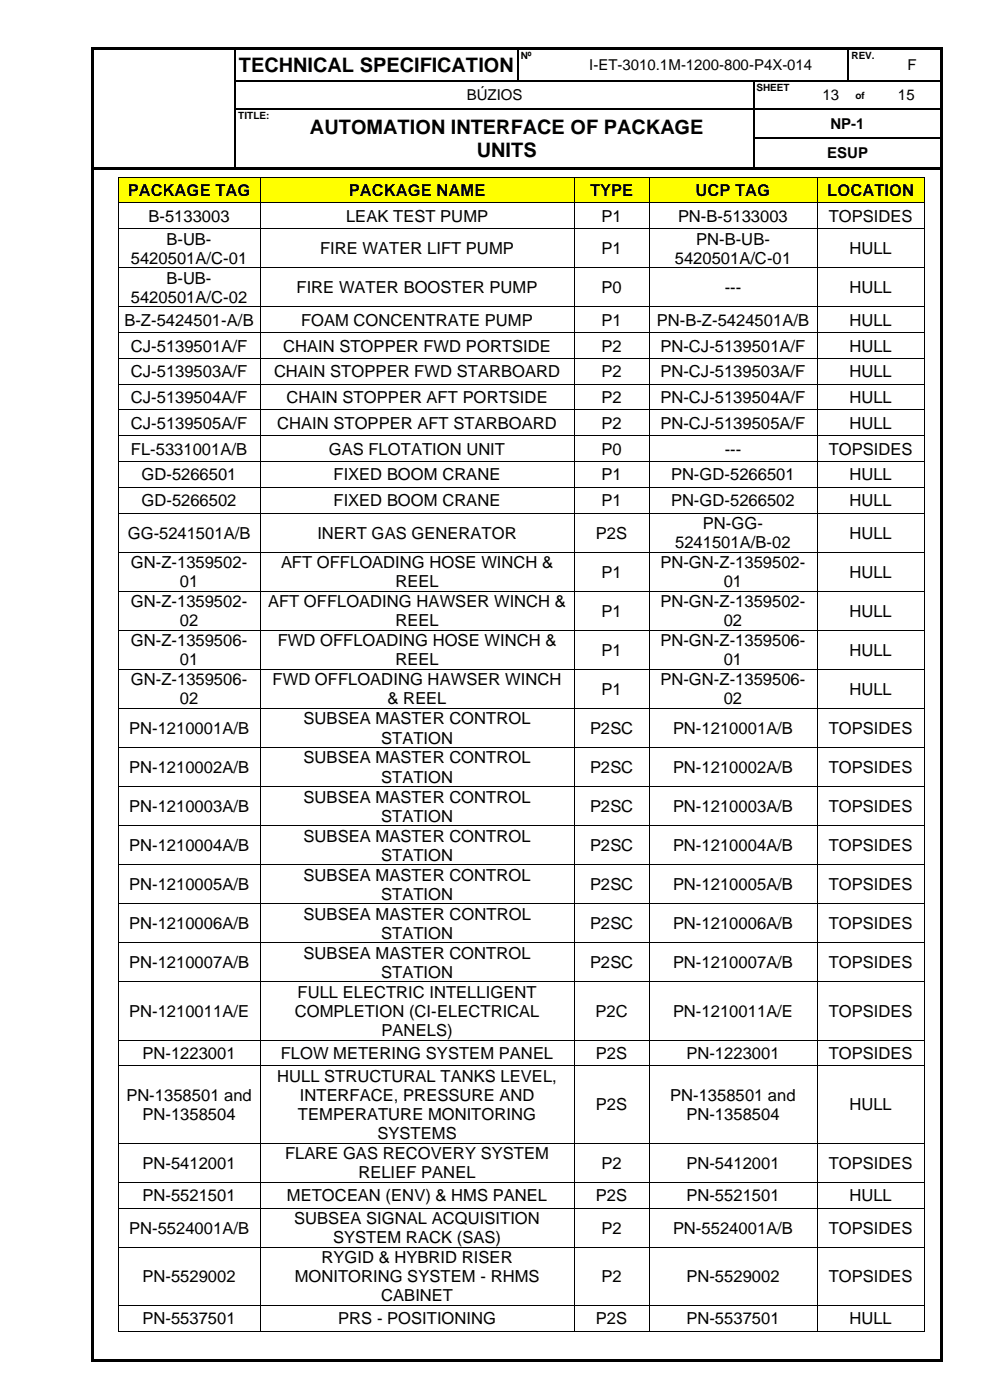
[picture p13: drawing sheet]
<svg xmlns="http://www.w3.org/2000/svg" width="210mm" height="297mm" viewBox="0 0 210 297" stroke-linecap="round" stroke-linejoin="round" font-family="sans-serif">
<defs><g id="words">
<g font-size="4.2">
<text x="50.6" y="15.3">TECHNICAL SPECIFICATION</text>
<text x="65.8" y="28.5">AUTOMATION INTERFACE OF PACKAGE</text>
<text x="101.2" y="33.3">UNITS</text>
</g>
<g font-size="3.5">
<text x="27.1" y="41.6">PACKAGE TAG</text>
<text x="74" y="41.6">PACKAGE NAME</text>
<text x="125.2" y="41.6">TYPE</text>
<text x="147.6" y="41.6">UCP TAG</text>
<text x="175.5" y="41.6">LOCATION</text>
<text x="31.5" y="47.1">B-5133003</text>
<text x="73.4" y="47.1">LEAK TEST PUMP</text>
<text x="127.6" y="47.1">P1</text>
<text x="143.8" y="47.1">PN-B-5133003</text>
<text x="175.8" y="47.1">TOPSIDES</text>
<text x="35.3" y="51.9">B-UB-</text>
<text x="67.9" y="53.9">FIRE WATER LIFT PUMP</text>
<text x="127.6" y="53.9">P1</text>
<text x="147.7" y="51.9">PN-B-UB-</text>
<text x="180.2" y="53.9">HULL</text>
<text x="27.8" y="56">5420501A/C-01</text>
<text x="143.2" y="56">5420501A/C-01</text>
<text x="27.8" y="64.3">5420501A/C-02</text>
<text x="35.3" y="60.2">B-UB-</text>
<text x="62.9" y="62.2">FIRE WATER BOOSTER PUMP</text>
<text x="127.6" y="62.2">P0</text>
<text x="153.7" y="62.2">---</text>
<text x="180.2" y="62.2">HULL</text>
<text x="26.4" y="69.1">B-Z-5424501-A/B</text>
<text x="63.9" y="69.1">FOAM CONCENTRATE PUMP</text>
<text x="127.6" y="69.1">P1</text>
<text x="139.3" y="69.1">PN-B-Z-5424501A/B</text>
<text x="180.2" y="69.1">HULL</text>
<text x="27.8" y="74.6">CJ-5139501A/F</text>
<text x="60.1" y="74.6">CHAIN STOPPER FWD PORTSIDE</text>
<text x="127.6" y="74.6">P2</text>
<text x="140.1" y="74.6">PN-CJ-5139501A/F</text>
<text x="180.2" y="74.6">HULL</text>
<text x="27.8" y="80.1">CJ-5139503A/F</text>
<text x="58.1" y="80.1">CHAIN STOPPER FWD STARBOARD</text>
<text x="127.6" y="80.1">P2</text>
<text x="140.1" y="80.1">PN-CJ-5139503A/F</text>
<text x="180.2" y="80.1">HULL</text>
<text x="27.8" y="85.5">CJ-5139504A/F</text>
<text x="60.8" y="85.5">CHAIN STOPPER AFT PORTSIDE</text>
<text x="127.6" y="85.5">P2</text>
<text x="140.1" y="85.5">PN-CJ-5139504A/F</text>
<text x="180.2" y="85.5">HULL</text>
<text x="27.8" y="91">CJ-5139505A/F</text>
<text x="58.8" y="91">CHAIN STOPPER AFT STARBOARD</text>
<text x="127.6" y="91">P2</text>
<text x="140.1" y="91">PN-CJ-5139505A/F</text>
<text x="180.2" y="91">HULL</text>
<text x="27.8" y="96.5">FL-5331001A/B</text>
<text x="30" y="101.9">GD-5266501</text>
<text x="69.8" y="96.5">GAS FLOTATION UNIT</text>
<text x="70.8" y="101.9">FIXED BOOM CRANE</text>
<text x="127.6" y="96.5">P0</text>
<text x="127.6" y="101.9">P1</text>
<text x="142.3" y="101.9">PN-GD-5266501</text>
<text x="153.7" y="96.5">---</text>
<text x="175.8" y="96.5">TOPSIDES</text>
<text x="180.2" y="101.9">HULL</text>
<text x="30" y="107.4">GD-5266502</text>
<text x="70.8" y="107.4">FIXED BOOM CRANE</text>
<text x="127.6" y="107.4">P1</text>
<text x="142.3" y="107.4">PN-GD-5266502</text>
<text x="180.2" y="107.4">HULL</text>
<text x="149.1" y="112.2">PN-GG-</text>
<text x="27.1" y="114.3">GG-5241501A/B</text>
<text x="67.3" y="114.3">INERT GAS GENERATOR</text>
<text x="126.4" y="114.3">P2S</text>
<text x="143.2" y="116.3">5241501A/B-02</text>
<text x="180.2" y="114.3">HULL</text>
<text x="27.8" y="120.5">GN-Z-1359502-</text>
<text x="38.1" y="124.6">01</text>
<text x="59.6" y="120.5">AFT OFFLOADING HOSE WINCH &amp;</text>
<text x="83.9" y="124.6">REEL</text>
<text x="127.6" y="122.6">P1</text>
<text x="140.1" y="120.5">PN-GN-Z-1359502-</text>
<text x="153.5" y="124.6">01</text>
<text x="180.2" y="122.6">HULL</text>
<text x="27.8" y="128.8">GN-Z-1359502-</text>
<text x="56.9" y="128.8">AFT OFFLOADING HAWSER WINCH &amp;</text>
<text x="127.6" y="130.9">P1</text>
<text x="140.1" y="128.8">PN-GN-Z-1359502-</text>
<text x="180.2" y="130.9">HULL</text>
<text x="27.8" y="137.1">GN-Z-1359506-</text>
<text x="38.1" y="132.9">02</text>
<text x="58.9" y="137.1">FWD OFFLOADING HOSE WINCH &amp;</text>
<text x="83.9" y="132.9">REEL</text>
<text x="140.1" y="137.1">PN-GN-Z-1359506-</text>
<text x="153.5" y="132.9">02</text>
<text x="38.1" y="141.2">01</text>
<text x="83.9" y="141.2">REEL</text>
<text x="127.6" y="139.1">P1</text>
<text x="153.5" y="141.2">01</text>
<text x="180.2" y="139.1">HULL</text>
<text x="27.8" y="145.4">GN-Z-1359506-</text>
<text x="38.1" y="149.5">02</text>
<text x="57.8" y="145.4">FWD OFFLOADING HAWSER WINCH</text>
<text x="82.2" y="149.5">&amp; REEL</text>
<text x="127.6" y="147.4">P1</text>
<text x="140.1" y="145.4">PN-GN-Z-1359506-</text>
<text x="153.5" y="149.5">02</text>
<text x="180.2" y="147.4">HULL</text>
<text x="27.4" y="155.7">PN-1210001A/B</text>
<text x="64.4" y="153.7">SUBSEA MASTER CONTROL</text>
<text x="125.2" y="155.7">P2SC</text>
<text x="142.8" y="155.7">PN-1210001A/B</text>
<text x="175.8" y="155.7">TOPSIDES</text>
<text x="64.4" y="162">SUBSEA MASTER CONTROL</text>
<text x="80.9" y="157.8">STATION</text>
<text x="27.4" y="164">PN-1210002A/B</text>
<text x="80.9" y="166.1">STATION</text>
<text x="125.2" y="164">P2SC</text>
<text x="142.8" y="164">PN-1210002A/B</text>
<text x="175.8" y="164">TOPSIDES</text>
<text x="27.4" y="172.3">PN-1210003A/B</text>
<text x="64.4" y="170.3">SUBSEA MASTER CONTROL</text>
<text x="125.2" y="172.3">P2SC</text>
<text x="142.8" y="172.3">PN-1210003A/B</text>
<text x="175.8" y="172.3">TOPSIDES</text>
<text x="64.4" y="178.6">SUBSEA MASTER CONTROL</text>
<text x="80.9" y="174.4">STATION</text>
<text x="27.4" y="180.6">PN-1210004A/B</text>
<text x="80.9" y="182.6">STATION</text>
<text x="125.2" y="180.6">P2SC</text>
<text x="142.8" y="180.6">PN-1210004A/B</text>
<text x="175.8" y="180.6">TOPSIDES</text>
<text x="27.4" y="188.9">PN-1210005A/B</text>
<text x="64.4" y="186.8">SUBSEA MASTER CONTROL</text>
<text x="80.9" y="190.9">STATION</text>
<text x="125.2" y="188.9">P2SC</text>
<text x="142.8" y="188.9">PN-1210005A/B</text>
<text x="175.8" y="188.9">TOPSIDES</text>
<text x="27.4" y="197.2">PN-1210006A/B</text>
<text x="64.4" y="195.1">SUBSEA MASTER CONTROL</text>
<text x="125.2" y="197.2">P2SC</text>
<text x="142.8" y="197.2">PN-1210006A/B</text>
<text x="175.8" y="197.2">TOPSIDES</text>
<text x="64.4" y="203.4">SUBSEA MASTER CONTROL</text>
<text x="80.9" y="199.2">STATION</text>
<text x="27.4" y="205.5">PN-1210007A/B</text>
<text x="80.9" y="207.5">STATION</text>
<text x="125.2" y="205.5">P2SC</text>
<text x="142.8" y="205.5">PN-1210007A/B</text>
<text x="175.8" y="205.5">TOPSIDES</text>
<text x="27.4" y="215.8">PN-1210011A/E</text>
<text x="62.5" y="215.8">COMPLETION (CI-ELECTRICAL</text>
<text x="63.1" y="211.7">FULL ELECTRIC INTELLIGENT</text>
<text x="126.3" y="215.8">P2C</text>
<text x="142.8" y="215.8">PN-1210011A/E</text>
<text x="175.8" y="215.8">TOPSIDES</text>
<text x="81" y="219.9">PANELS)</text>
<text x="30.2" y="224.7">PN-1223001</text>
<text x="59.6" y="224.7">FLOW METERING SYSTEM PANEL</text>
<text x="126.4" y="224.7">P2S</text>
<text x="145.6" y="224.7">PN-1223001</text>
<text x="175.8" y="224.7">TOPSIDES</text>
<text x="26.8" y="233.6">PN-1358501 and</text>
<text x="58.8" y="229.6">HULL STRUCTURAL TANKS LEVEL,</text>
<text x="63.6" y="233.6">INTERFACE, PRESSURE AND</text>
<text x="142.2" y="233.6">PN-1358501 and</text>
<text x="30.2" y="237.7">PN-1358504</text>
<text x="63.2" y="237.7">TEMPERATURE MONITORING</text>
<text x="126.4" y="235.6">P2S</text>
<text x="145.6" y="237.7">PN-1358504</text>
<text x="180.2" y="235.6">HULL</text>
<text x="60.5" y="245.9">FLARE GAS RECOVERY SYSTEM</text>
<text x="80.1" y="241.7">SYSTEMS</text>
<text x="30.2" y="248">PN-5412001</text>
<text x="76" y="250">RELIEF PANEL</text>
<text x="127.6" y="248">P2</text>
<text x="145.6" y="248">PN-5412001</text>
<text x="175.8" y="248">TOPSIDES</text>
<text x="30.2" y="254.9">PN-5521501</text>
<text x="60.9" y="254.9">METOCEAN (ENV) &amp; HMS PANEL</text>
<text x="126.4" y="254.9">P2S</text>
<text x="145.6" y="254.9">PN-5521501</text>
<text x="180.2" y="254.9">HULL</text>
<text x="27.4" y="261.7">PN-5524001A/B</text>
<text x="62.4" y="259.7">SUBSEA SIGNAL ACQUISITION</text>
<text x="70.7" y="263.8">SYSTEM RACK (SAS)</text>
<text x="127.6" y="261.7">P2</text>
<text x="142.8" y="261.7">PN-5524001A/B</text>
<text x="175.8" y="261.7">TOPSIDES</text>
<text x="68.2" y="268">RYGID &amp; HYBRID RISER</text>
<text x="30.2" y="272.1">PN-5529002</text>
<text x="62.5" y="272.1">MONITORING SYSTEM - RHMS</text>
<text x="127.6" y="272.1">P2</text>
<text x="145.6" y="272.1">PN-5529002</text>
<text x="175.8" y="272.1">TOPSIDES</text>
<text x="30.2" y="281">PN-5537501</text>
<text x="71.8" y="281">PRS - POSITIONING</text>
<text x="80.9" y="276.1">CABINET</text>
<text x="126.4" y="281">P2S</text>
<text x="145.6" y="281">PN-5537501</text>
<text x="180.2" y="281">HULL</text>
</g>
<g font-size="3.2">
<text x="125" y="14.9">I-ET-3010.1M-1200-800-P4X-014</text>
<text x="192.5" y="14.9">F</text>
<text x="99" y="21.3">BÚZIOS</text>
<text x="174.5" y="21.3">13</text>
<text x="190.5" y="21.3">15</text>
<text x="176.2" y="27.3">NP-1</text>
<text x="175.5" y="33.6">ESUP</text>
</g>
<g font-size="2.1">
<text x="110.5" y="12.5">Nº</text>
<text x="180.6" y="12.5">REV.</text>
<text x="160.5" y="19.3">SHEET</text>
<text x="181.5" y="20.9">of</text>
<text x="50.6" y="25.2">TITLE:</text>
</g>
</g></defs>
<g fill="#000">
<path d="M19.5 10h.5v.5h-.5z" fill-rule="evenodd"/>
<path d="M19.5 10h.5v.5h-.5z" fill-rule="evenodd"/>
<path d="M19.5 10.5h.5v6.5h-.5z" fill-rule="evenodd"/>
<path d="M19.5 17h.5v.3h-.5z" fill-rule="evenodd"/>
<path d="M20 10h29.8v.5h-29.8z" fill-rule="evenodd"/>
<path d="M49.8 10.5h.2z" fill-rule="evenodd"/>
<path d="M49.8 10h.5v.5h-.5z" fill-rule="evenodd"/>
<path d="M49.8 17h.2v.3h-.2z" fill-rule="evenodd"/>
<path d="M50.3 10h59.5v.5h-59.5z" fill-rule="evenodd"/>
<path d="M109.8 10.5h.3z" fill-rule="evenodd"/>
<path d="M109.8 10h.5v.5h-.5z" fill-rule="evenodd"/>
<path d="M109.8 17h.3v.3h-.3z" fill-rule="evenodd"/>
<path d="M110.3 10h7.2v.5h-7.2z" fill-rule="evenodd"/>
<path d="M117.5 10h.5v.5h-.5z" fill-rule="evenodd"/>
<path d="M117.5 17h.2v.3h-.2z" fill-rule="evenodd"/>
<path d="M118 10h61.9v.5h-61.9z" fill-rule="evenodd"/>
<path d="M159.8 17h.3v.3h-.3z" fill-rule="evenodd"/>
<path d="M172.5 17h.3v.3h-.3z" fill-rule="evenodd"/>
<path d="M179.9 10.5h.2z" fill-rule="evenodd"/>
<path d="M179.9 10h.5v.5h-.5z" fill-rule="evenodd"/>
<path d="M179.9 17h.2v.3h-.2z" fill-rule="evenodd"/>
<path d="M180.1 17h.3v.3h-.3z" fill-rule="evenodd"/>
<path d="M180.4 10h7.1v.5h-7.1z" fill-rule="evenodd"/>
<path d="M185 17h.2v.3h-.2z" fill-rule="evenodd"/>
<path d="M187.5 10h.5v.5h-.5z" fill-rule="evenodd"/>
<path d="M187.5 17h.2v.3h-.2z" fill-rule="evenodd"/>
<path d="M188 10h11.6v.5h-11.6z" fill-rule="evenodd"/>
<path d="M199.6 10h.5v.5h-.5z" fill-rule="evenodd"/>
<path d="M199.6 10h.5v.5h-.5z" fill-rule="evenodd"/>
<path d="M199.6 10.5h.5v6.5h-.5z" fill-rule="evenodd"/>
<path d="M199.6 17h.5v.3h-.5z" fill-rule="evenodd"/>
<path d="M19.5 17.3h.5v5.7h-.5z" fill-rule="evenodd"/>
<path d="M19.5 23h.5v.2h-.5z" fill-rule="evenodd"/>
<path d="M19.5 23.2h.5v6h-.5z" fill-rule="evenodd"/>
<path d="M19.5 29.2h.5v.3h-.5z" fill-rule="evenodd"/>
<path d="M19.5 29.5h.5v5.9h-.5z" fill-rule="evenodd"/>
<path d="M19.5 35.4h.5v.6h-.5z" fill-rule="evenodd"/>
<path d="M20 35.4h29.8v.5h-29.8z" fill-rule="evenodd"/>
<path d="M49.8 23h.2v.2h-.2z" fill-rule="evenodd"/>
<path d="M49.8 29.2h.2v.3h-.2z" fill-rule="evenodd"/>
<path d="M49.8 35.4h.5v.5h-.5z" fill-rule="evenodd"/>
<path d="M50.3 35.4h9.9v.5h-9.9z" fill-rule="evenodd"/>
<path d="M60.2 23h.3v.2h-.3z" fill-rule="evenodd"/>
<path d="M60.2 35.4h.6v.5h-.6z" fill-rule="evenodd"/>
<path d="M60.8 35.4h99v.5h-99z" fill-rule="evenodd"/>
<path d="M159.8 23h.3v.2h-.3z" fill-rule="evenodd"/>
<path d="M159.8 29.2h.3v.3h-.3z" fill-rule="evenodd"/>
<path d="M159.8 35.4h.6v.5h-.6z" fill-rule="evenodd"/>
<path d="M160.4 35.4h39.2v.5h-39.2z" fill-rule="evenodd"/>
<path d="M172.5 23h.3v.2h-.3z" fill-rule="evenodd"/>
<path d="M180 23h.2v.2h-.2z" fill-rule="evenodd"/>
<path d="M185 23h.2v.2h-.2z" fill-rule="evenodd"/>
<path d="M199.6 17.3h.5v5.7h-.5z" fill-rule="evenodd"/>
<path d="M199.6 23h.5v.2h-.5z" fill-rule="evenodd"/>
<path d="M199.6 23.2h.5v6h-.5z" fill-rule="evenodd"/>
<path d="M199.6 29.2h.5v.3h-.5z" fill-rule="evenodd"/>
<path d="M199.6 29.5h.5v5.9h-.5z" fill-rule="evenodd"/>
<path d="M199.6 35.4h.5v.6h-.5z" fill-rule="evenodd"/>
<path d="M19.5 36h.5v252.4h-.5z" fill-rule="evenodd"/>
<path d="M19.5 288.4h.5v.5h-.5z" fill-rule="evenodd"/>
<path d="M19.5 288.4h.5v.5h-.5z" fill-rule="evenodd"/>
<path d="M20 288.4h179.6v.5h-179.6z" fill-rule="evenodd"/>
<path d="M199.6 36h.5v252.4h-.5z" fill-rule="evenodd"/>
<path d="M199.6 288.4h.5v.5h-.5z" fill-rule="evenodd"/>
<path d="M199.6 288.4h.5v.5h-.5z" fill-rule="evenodd"/>
</g>
<g fill="none" stroke="#000" stroke-width=".25">
<path d="M49.9 10.5v6.5M49.9 17.3v5.7M50 17.1h59.8M110 10.5v6.5M110.1 17.1h7.4M117.7 17.1h42.1M160 17.3v5.7M160.1 17.1h12.4M172.8 17.1h7.1M180 10.5v6.5M180.4 17.1h4.6M185.2 17.1h2.3"/>
<path d="M187.7 17.1h11.9M49.9 23.2v6M49.9 29.5v5.9M50 23.1h10.2M60.5 23.1h99.3M160 23.2v6M160 29.5v5.9M160.1 23.1h12.4M160.1 29.3h39.5M172.8 23.1h7.2M180.2 23.1h4.8M185.2 23.1h14.4"/>
</g>
<g fill="#ff0">
<path d="M25.2 37.7h29.9v5.3h-29.9z" fill-rule="evenodd"/>
<path d="M26.3 38.3h27.6v4h-27.6z" fill-rule="evenodd"/>
<path d="M55.2 37.7h66.6v5.3h-66.6z" fill-rule="evenodd"/>
<path d="M56.4 38.3h64.2v4h-64.2z" fill-rule="evenodd"/>
<path d="M121.9 37.7h15.8v5.3h-15.8z" fill-rule="evenodd"/>
<path d="M123.1 38.3h13.4v4h-13.4z" fill-rule="evenodd"/>
<path d="M137.7 37.7h35.5v5.3h-35.5z" fill-rule="evenodd"/>
<path d="M139 38.3h33.1v4h-33.1z" fill-rule="evenodd"/>
<path d="M173.3 37.7h22.8v5.3h-22.8z" fill-rule="evenodd"/>
<path d="M174.5 38.3h20.4v4h-20.4z" fill-rule="evenodd"/>
</g>
<g fill="#000">
<path d="M25 37.5h.2v.2h-.2z" fill-rule="evenodd"/>
<path d="M25 37.5h.2v.2h-.2z" fill-rule="evenodd"/>
<path d="M55.1 37.5h.2v.2h-.2z" fill-rule="evenodd"/>
<path d="M121.8 37.5h.2v.2h-.2z" fill-rule="evenodd"/>
<path d="M137.7 37.5h.2v.2h-.2z" fill-rule="evenodd"/>
<path d="M173.3 37.5h.1v.2h-.1z" fill-rule="evenodd"/>
<path d="M196.1 37.5h.2v.2h-.2z" fill-rule="evenodd"/>
<path d="M196.1 37.5h.2v.2h-.2z" fill-rule="evenodd"/>
<path d="M25 43h.2v.1h-.2z" fill-rule="evenodd"/>
<path d="M25 48.4h.2v.2h-.2z" fill-rule="evenodd"/>
<path d="M25 56.7h.2v.2h-.2z" fill-rule="evenodd"/>
<path d="M55.1 43h.2v.1h-.2z" fill-rule="evenodd"/>
<path d="M55.1 48.4h.2v.2h-.2z" fill-rule="evenodd"/>
<path d="M55.1 56.7h.2v.2h-.2z" fill-rule="evenodd"/>
<path d="M121.8 43h.2v.1h-.2z" fill-rule="evenodd"/>
<path d="M121.8 48.4h.2v.2h-.2z" fill-rule="evenodd"/>
<path d="M121.8 56.7h.2v.2h-.2z" fill-rule="evenodd"/>
<path d="M137.7 43h.2v.1h-.2z" fill-rule="evenodd"/>
<path d="M137.7 48.4h.2v.2h-.2z" fill-rule="evenodd"/>
<path d="M137.7 56.7h.2v.2h-.2z" fill-rule="evenodd"/>
<path d="M173.3 43h.1v.1h-.1z" fill-rule="evenodd"/>
<path d="M173.3 48.4h.1v.2h-.1z" fill-rule="evenodd"/>
<path d="M173.3 56.7h.1v.2h-.1z" fill-rule="evenodd"/>
<path d="M196.1 43h.2v.1h-.2z" fill-rule="evenodd"/>
<path d="M196.1 48.4h.2v.2h-.2z" fill-rule="evenodd"/>
<path d="M196.1 56.7h.2v.2h-.2z" fill-rule="evenodd"/>
<path d="M25 65h.2v.2h-.2z" fill-rule="evenodd"/>
<path d="M25 70.5h.2v.2h-.2z" fill-rule="evenodd"/>
<path d="M25 76h.2v.1h-.2z" fill-rule="evenodd"/>
<path d="M55.1 65h.2v.2h-.2z" fill-rule="evenodd"/>
<path d="M55.1 70.5h.2v.2h-.2z" fill-rule="evenodd"/>
<path d="M55.1 76h.2v.1h-.2z" fill-rule="evenodd"/>
<path d="M121.8 65h.2v.2h-.2z" fill-rule="evenodd"/>
<path d="M121.8 70.5h.2v.2h-.2z" fill-rule="evenodd"/>
<path d="M121.8 76h.2v.1h-.2z" fill-rule="evenodd"/>
<path d="M137.7 65h.2v.2h-.2z" fill-rule="evenodd"/>
<path d="M137.7 70.5h.2v.2h-.2z" fill-rule="evenodd"/>
<path d="M137.7 76h.2v.1h-.2z" fill-rule="evenodd"/>
<path d="M173.3 65h.1v.2h-.1z" fill-rule="evenodd"/>
<path d="M173.3 70.5h.1v.2h-.1z" fill-rule="evenodd"/>
<path d="M173.3 76h.1v.1h-.1z" fill-rule="evenodd"/>
<path d="M196.1 65h.2v.2h-.2z" fill-rule="evenodd"/>
<path d="M196.1 70.5h.2v.2h-.2z" fill-rule="evenodd"/>
<path d="M196.1 76h.2v.1h-.2z" fill-rule="evenodd"/>
<path d="M25 81.4h.2v.2h-.2z" fill-rule="evenodd"/>
<path d="M25 86.9h.2v.1h-.2z" fill-rule="evenodd"/>
<path d="M25 92.4h.2v.2h-.2z" fill-rule="evenodd"/>
<path d="M25 97.8h.2v.2h-.2z" fill-rule="evenodd"/>
<path d="M55.1 81.4h.2v.2h-.2z" fill-rule="evenodd"/>
<path d="M55.1 86.9h.2v.1h-.2z" fill-rule="evenodd"/>
<path d="M55.1 92.4h.2v.2h-.2z" fill-rule="evenodd"/>
<path d="M55.1 97.8h.2v.2h-.2z" fill-rule="evenodd"/>
<path d="M121.8 81.4h.2v.2h-.2z" fill-rule="evenodd"/>
<path d="M121.8 86.9h.2v.1h-.2z" fill-rule="evenodd"/>
<path d="M121.8 92.4h.2v.2h-.2z" fill-rule="evenodd"/>
<path d="M121.8 97.8h.2v.2h-.2z" fill-rule="evenodd"/>
<path d="M137.7 81.4h.2v.2h-.2z" fill-rule="evenodd"/>
<path d="M137.7 86.9h.2v.1h-.2z" fill-rule="evenodd"/>
<path d="M137.7 92.4h.2v.2h-.2z" fill-rule="evenodd"/>
<path d="M137.7 97.8h.2v.2h-.2z" fill-rule="evenodd"/>
<path d="M173.3 81.4h.1v.2h-.1z" fill-rule="evenodd"/>
<path d="M173.3 86.9h.1v.1h-.1z" fill-rule="evenodd"/>
<path d="M173.3 92.4h.1v.2h-.1z" fill-rule="evenodd"/>
<path d="M173.3 97.8h.1v.2h-.1z" fill-rule="evenodd"/>
<path d="M196.1 81.4h.2v.2h-.2z" fill-rule="evenodd"/>
<path d="M196.1 86.9h.2v.1h-.2z" fill-rule="evenodd"/>
<path d="M196.1 92.4h.2v.2h-.2z" fill-rule="evenodd"/>
<path d="M196.1 97.8h.2v.2h-.2z" fill-rule="evenodd"/>
<path d="M25 103.3h.2v.2h-.2z" fill-rule="evenodd"/>
<path d="M25 108.8h.2v.1h-.2z" fill-rule="evenodd"/>
<path d="M25 117.1h.2v.1h-.2z" fill-rule="evenodd"/>
<path d="M55.1 103.3h.2v.2h-.2z" fill-rule="evenodd"/>
<path d="M55.1 108.8h.2v.1h-.2z" fill-rule="evenodd"/>
<path d="M55.1 117.1h.2v.1h-.2z" fill-rule="evenodd"/>
<path d="M121.8 103.3h.2v.2h-.2z" fill-rule="evenodd"/>
<path d="M121.8 108.8h.2v.1h-.2z" fill-rule="evenodd"/>
<path d="M121.8 117.1h.2v.1h-.2z" fill-rule="evenodd"/>
<path d="M137.7 103.3h.2v.2h-.2z" fill-rule="evenodd"/>
<path d="M137.7 108.8h.2v.1h-.2z" fill-rule="evenodd"/>
<path d="M137.7 117.1h.2v.1h-.2z" fill-rule="evenodd"/>
<path d="M173.3 103.3h.1v.2h-.1z" fill-rule="evenodd"/>
<path d="M173.3 108.8h.1v.1h-.1z" fill-rule="evenodd"/>
<path d="M173.3 117.1h.1v.1h-.1z" fill-rule="evenodd"/>
<path d="M196.1 103.3h.2v.2h-.2z" fill-rule="evenodd"/>
<path d="M196.1 108.8h.2v.1h-.2z" fill-rule="evenodd"/>
<path d="M196.1 117.1h.2v.1h-.2z" fill-rule="evenodd"/>
<path d="M25 125.4h.2v.1h-.2z" fill-rule="evenodd"/>
<path d="M25 133.7h.2v.1h-.2z" fill-rule="evenodd"/>
<path d="M55.1 125.4h.2v.1h-.2z" fill-rule="evenodd"/>
<path d="M55.1 133.7h.2v.1h-.2z" fill-rule="evenodd"/>
<path d="M121.8 125.4h.2v.1h-.2z" fill-rule="evenodd"/>
<path d="M121.8 133.7h.2v.1h-.2z" fill-rule="evenodd"/>
<path d="M137.7 125.4h.2v.1h-.2z" fill-rule="evenodd"/>
<path d="M137.7 133.7h.2v.1h-.2z" fill-rule="evenodd"/>
<path d="M173.3 125.4h.1v.1h-.1z" fill-rule="evenodd"/>
<path d="M173.3 133.7h.1v.1h-.1z" fill-rule="evenodd"/>
<path d="M196.1 125.4h.2v.1h-.2z" fill-rule="evenodd"/>
<path d="M196.1 133.7h.2v.1h-.2z" fill-rule="evenodd"/>
<path d="M25 141.9h.2v.2h-.2z" fill-rule="evenodd"/>
<path d="M25 150.2h.2v.2h-.2z" fill-rule="evenodd"/>
<path d="M25 158.5h.2v.2h-.2z" fill-rule="evenodd"/>
<path d="M55.1 141.9h.2v.2h-.2z" fill-rule="evenodd"/>
<path d="M55.1 150.2h.2v.2h-.2z" fill-rule="evenodd"/>
<path d="M55.1 158.5h.2v.2h-.2z" fill-rule="evenodd"/>
<path d="M121.8 141.9h.2v.2h-.2z" fill-rule="evenodd"/>
<path d="M121.8 150.2h.2v.2h-.2z" fill-rule="evenodd"/>
<path d="M121.8 158.5h.2v.2h-.2z" fill-rule="evenodd"/>
<path d="M137.7 141.9h.2v.2h-.2z" fill-rule="evenodd"/>
<path d="M137.7 150.2h.2v.2h-.2z" fill-rule="evenodd"/>
<path d="M137.7 158.5h.2v.2h-.2z" fill-rule="evenodd"/>
<path d="M173.3 141.9h.1v.2h-.1z" fill-rule="evenodd"/>
<path d="M173.3 150.2h.1v.2h-.1z" fill-rule="evenodd"/>
<path d="M173.3 158.5h.1v.2h-.1z" fill-rule="evenodd"/>
<path d="M196.1 141.9h.2v.2h-.2z" fill-rule="evenodd"/>
<path d="M196.1 150.2h.2v.2h-.2z" fill-rule="evenodd"/>
<path d="M196.1 158.5h.2v.2h-.2z" fill-rule="evenodd"/>
<path d="M25 166.8h.2v.2h-.2z" fill-rule="evenodd"/>
<path d="M25 175.1h.2v.2h-.2z" fill-rule="evenodd"/>
<path d="M55.1 166.8h.2v.2h-.2z" fill-rule="evenodd"/>
<path d="M55.1 175.1h.2v.2h-.2z" fill-rule="evenodd"/>
<path d="M121.8 166.8h.2v.2h-.2z" fill-rule="evenodd"/>
<path d="M121.8 175.1h.2v.2h-.2z" fill-rule="evenodd"/>
<path d="M137.7 166.8h.2v.2h-.2z" fill-rule="evenodd"/>
<path d="M137.7 175.1h.2v.2h-.2z" fill-rule="evenodd"/>
<path d="M173.3 166.8h.1v.2h-.1z" fill-rule="evenodd"/>
<path d="M173.3 175.1h.1v.2h-.1z" fill-rule="evenodd"/>
<path d="M196.1 166.8h.2v.2h-.2z" fill-rule="evenodd"/>
<path d="M196.1 175.1h.2v.2h-.2z" fill-rule="evenodd"/>
<path d="M25 183.4h.2v.1h-.2z" fill-rule="evenodd"/>
<path d="M25 191.7h.2v.1h-.2z" fill-rule="evenodd"/>
<path d="M55.1 183.4h.2v.1h-.2z" fill-rule="evenodd"/>
<path d="M55.1 191.7h.2v.1h-.2z" fill-rule="evenodd"/>
<path d="M121.8 183.4h.2v.1h-.2z" fill-rule="evenodd"/>
<path d="M121.8 191.7h.2v.1h-.2z" fill-rule="evenodd"/>
<path d="M137.7 183.4h.2v.1h-.2z" fill-rule="evenodd"/>
<path d="M137.7 191.7h.2v.1h-.2z" fill-rule="evenodd"/>
<path d="M173.3 183.4h.1v.1h-.1z" fill-rule="evenodd"/>
<path d="M173.3 191.7h.1v.1h-.1z" fill-rule="evenodd"/>
<path d="M196.1 183.4h.2v.1h-.2z" fill-rule="evenodd"/>
<path d="M196.1 191.7h.2v.1h-.2z" fill-rule="evenodd"/>
<path d="M25 200h.2v.1h-.2z" fill-rule="evenodd"/>
<path d="M25 208.3h.2v.1h-.2z" fill-rule="evenodd"/>
<path d="M55.1 200h.2v.1h-.2z" fill-rule="evenodd"/>
<path d="M55.1 208.3h.2v.1h-.2z" fill-rule="evenodd"/>
<path d="M121.8 200h.2v.1h-.2z" fill-rule="evenodd"/>
<path d="M121.8 208.3h.2v.1h-.2z" fill-rule="evenodd"/>
<path d="M137.7 200h.2v.1h-.2z" fill-rule="evenodd"/>
<path d="M137.7 208.3h.2v.1h-.2z" fill-rule="evenodd"/>
<path d="M173.3 200h.1v.1h-.1z" fill-rule="evenodd"/>
<path d="M173.3 208.3h.1v.1h-.1z" fill-rule="evenodd"/>
<path d="M196.1 200h.2v.1h-.2z" fill-rule="evenodd"/>
<path d="M196.1 208.3h.2v.1h-.2z" fill-rule="evenodd"/>
<path d="M25 220.6h.2v.2h-.2z" fill-rule="evenodd"/>
<path d="M25 226.1h.2v.2h-.2z" fill-rule="evenodd"/>
<path d="M55.1 220.6h.2v.2h-.2z" fill-rule="evenodd"/>
<path d="M55.1 226.1h.2v.2h-.2z" fill-rule="evenodd"/>
<path d="M121.8 220.6h.2v.2h-.2z" fill-rule="evenodd"/>
<path d="M121.8 226.1h.2v.2h-.2z" fill-rule="evenodd"/>
<path d="M137.7 220.6h.2v.2h-.2z" fill-rule="evenodd"/>
<path d="M137.7 226.1h.2v.2h-.2z" fill-rule="evenodd"/>
<path d="M173.3 220.6h.1v.2h-.1z" fill-rule="evenodd"/>
<path d="M173.3 226.1h.1v.2h-.1z" fill-rule="evenodd"/>
<path d="M196.1 220.6h.2v.2h-.2z" fill-rule="evenodd"/>
<path d="M196.1 226.1h.2v.2h-.2z" fill-rule="evenodd"/>
<path d="M25 242.5h.2v.1h-.2z" fill-rule="evenodd"/>
<path d="M25 250.8h.2v.1h-.2z" fill-rule="evenodd"/>
<path d="M25 256.2h.2v.2h-.2z" fill-rule="evenodd"/>
<path d="M55.1 242.5h.2v.1h-.2z" fill-rule="evenodd"/>
<path d="M55.1 250.8h.2v.1h-.2z" fill-rule="evenodd"/>
<path d="M55.1 256.2h.2v.2h-.2z" fill-rule="evenodd"/>
<path d="M121.8 242.5h.2v.1h-.2z" fill-rule="evenodd"/>
<path d="M121.8 250.8h.2v.1h-.2z" fill-rule="evenodd"/>
<path d="M121.8 256.2h.2v.2h-.2z" fill-rule="evenodd"/>
<path d="M137.7 242.5h.2v.1h-.2z" fill-rule="evenodd"/>
<path d="M137.7 250.8h.2v.1h-.2z" fill-rule="evenodd"/>
<path d="M137.7 256.2h.2v.2h-.2z" fill-rule="evenodd"/>
<path d="M173.3 242.5h.1v.1h-.1z" fill-rule="evenodd"/>
<path d="M173.3 250.8h.1v.1h-.1z" fill-rule="evenodd"/>
<path d="M173.3 256.2h.1v.2h-.1z" fill-rule="evenodd"/>
<path d="M196.1 242.5h.2v.1h-.2z" fill-rule="evenodd"/>
<path d="M196.1 250.8h.2v.1h-.2z" fill-rule="evenodd"/>
<path d="M196.1 256.2h.2v.2h-.2z" fill-rule="evenodd"/>
<path d="M25 264.5h.2v.2h-.2z" fill-rule="evenodd"/>
<path d="M25 276.9h.2v.2h-.2z" fill-rule="evenodd"/>
<path d="M55.1 264.5h.2v.2h-.2z" fill-rule="evenodd"/>
<path d="M55.1 276.9h.2v.2h-.2z" fill-rule="evenodd"/>
<path d="M121.8 264.5h.2v.2h-.2z" fill-rule="evenodd"/>
<path d="M121.8 276.9h.2v.2h-.2z" fill-rule="evenodd"/>
<path d="M137.7 264.5h.2v.2h-.2z" fill-rule="evenodd"/>
<path d="M137.7 276.9h.2v.2h-.2z" fill-rule="evenodd"/>
<path d="M173.3 264.5h.1v.2h-.1z" fill-rule="evenodd"/>
<path d="M173.3 276.9h.1v.2h-.1z" fill-rule="evenodd"/>
<path d="M196.1 264.5h.2v.2h-.2z" fill-rule="evenodd"/>
<path d="M196.1 276.9h.2v.2h-.2z" fill-rule="evenodd"/>
<path d="M25 282.4h.2v.1h-.2z" fill-rule="evenodd"/>
<path d="M25 282.4h.2v.1h-.2z" fill-rule="evenodd"/>
<path d="M55.1 282.4h.2v.1h-.2z" fill-rule="evenodd"/>
<path d="M121.8 282.4h.2v.1h-.2z" fill-rule="evenodd"/>
<path d="M137.7 282.4h.2v.1h-.2z" fill-rule="evenodd"/>
<path d="M173.3 282.4h.1v.1h-.1z" fill-rule="evenodd"/>
<path d="M196.1 282.4h.2v.1h-.2z" fill-rule="evenodd"/>
<path d="M196.1 282.4h.2v.1h-.2z" fill-rule="evenodd"/>
</g>
<g fill="none" stroke="#000" stroke-width=".21">
<path d="M25.1 37.7v5.3M25.2 37.6h29.9M55.2 37.7v5.3M55.3 37.6h66.5M121.9 37.7v5.3M122 37.6h15.7M137.8 37.7v5.3M137.9 37.6h35.4M173.3 37.7v5.3M173.4 37.6h22.7M196.2 37.7v5.3M25.1 43.1v5.3"/>
<path d="M25.1 48.6v8.1M25.1 56.9v8.1M25.2 43.1h29.9M25.2 48.5h29.9M25.2 56.8h29.9M55.2 43.1v5.3M55.2 48.6v8.1M55.2 56.9v8.1M55.3 43.1h66.5M55.3 48.5h66.5M55.3 56.8h66.5M121.9 43.1v5.3"/>
<path d="M121.9 48.6v8.1M121.9 56.9v8.1M122 43.1h15.7M122 48.5h15.7M122 56.8h15.7M137.8 43.1v5.3M137.8 48.6v8.1M137.8 56.9v8.1M137.9 43.1h35.4M137.9 48.5h35.4M137.9 56.8h35.4M173.3 43.1v5.3"/>
<path d="M173.3 48.6v8.1M173.3 56.9v8.1M173.4 43.1h22.7M173.4 48.5h22.7M173.4 56.8h22.7M196.2 43.1v5.3M196.2 48.6v8.1M196.2 56.9v8.1M25.1 65.2v5.3M25.1 70.7v5.3M25.1 76.1v5.3M25.2 65.1h29.9"/>
<path d="M25.2 70.6h29.9M25.2 76h29.9M55.2 65.2v5.3M55.2 70.7v5.3M55.2 76.1v5.3M55.3 65.1h66.5M55.3 70.6h66.5M55.3 76h66.5M121.9 65.2v5.3M121.9 70.7v5.3M121.9 76.1v5.3M122 65.1h15.7"/>
<path d="M122 70.6h15.7M122 76h15.7M137.8 65.2v5.3M137.8 70.7v5.3M137.8 76.1v5.3M137.9 65.1h35.4M137.9 70.6h35.4M137.9 76h35.4M173.3 65.2v5.3M173.3 70.7v5.3M173.3 76.1v5.3M173.4 65.1h22.7"/>
<path d="M173.4 70.6h22.7M173.4 76h22.7M196.2 65.2v5.3M196.2 70.7v5.3M196.2 76.1v5.3M25.1 81.6v5.3M25.1 87v5.4M25.1 92.6v5.2M25.1 98v5.3M25.2 81.5h29.9M25.2 87h29.9M25.2 92.5h29.9"/>
<path d="M25.2 97.9h29.9M55.2 81.6v5.3M55.2 87v5.4M55.2 92.6v5.2M55.2 98v5.3M55.3 81.5h66.5M55.3 87h66.5M55.3 92.5h66.5M55.3 97.9h66.5M121.9 81.6v5.3M121.9 87v5.4M121.9 92.6v5.2"/>
<path d="M121.9 98v5.3M122 81.5h15.7M122 87h15.7M122 92.5h15.7M122 97.9h15.7M137.8 81.6v5.3M137.8 87v5.4M137.8 92.6v5.2M137.8 98v5.3M137.9 81.5h35.4M137.9 87h35.4M137.9 92.5h35.4"/>
<path d="M137.9 97.9h35.4M173.3 81.6v5.3M173.3 87v5.4M173.3 92.6v5.2M173.3 98v5.3M173.4 81.5h22.7M173.4 87h22.7M173.4 92.5h22.7M173.4 97.9h22.7M196.2 81.6v5.3M196.2 87v5.4M196.2 92.6v5.2"/>
<path d="M196.2 98v5.3M25.1 103.5v5.3M25.1 108.9v8.2M25.1 117.2v8.2M25.2 103.4h29.9M25.2 108.9h29.9M25.2 117.2h29.9M55.2 103.5v5.3M55.2 108.9v8.2M55.2 117.2v8.2M55.3 103.4h66.5M55.3 108.9h66.5"/>
<path d="M55.3 117.2h66.5M121.9 103.5v5.3M121.9 108.9v8.2M121.9 117.2v8.2M122 103.4h15.7M122 108.9h15.7M122 117.2h15.7M137.8 103.5v5.3M137.8 108.9v8.2M137.8 117.2v8.2M137.9 103.4h35.4M137.9 108.9h35.4"/>
<path d="M137.9 117.2h35.4M173.3 103.5v5.3M173.3 108.9v8.2M173.3 117.2v8.2M173.4 103.4h22.7M173.4 108.9h22.7M173.4 117.2h22.7M196.2 103.5v5.3M196.2 108.9v8.2M196.2 117.2v8.2M25.1 125.5v8.2M25.1 133.8v8.1"/>
<path d="M25.2 125.5h29.9M25.2 133.7h29.9M55.2 125.5v8.2M55.2 133.8v8.1M55.3 125.5h66.5M55.3 133.7h66.5M121.9 125.5v8.2M121.9 133.8v8.1M122 125.5h15.7M122 133.7h15.7M137.8 125.5v8.2M137.8 133.8v8.1"/>
<path d="M137.9 125.5h35.4M137.9 133.7h35.4M173.3 125.5v8.2M173.3 133.8v8.1M173.4 125.5h22.7M173.4 133.7h22.7M196.2 125.5v8.2M196.2 133.8v8.1M25.1 142.1v8.1M25.1 150.4v8.1M25.1 158.7v8.1M25.2 142h29.9"/>
<path d="M25.2 150.3h29.9M25.2 158.6h29.9M55.2 142.1v8.1M55.2 150.4v8.1M55.2 158.7v8.1M55.3 142h66.5M55.3 150.3h66.5M55.3 158.6h66.5M121.9 142.1v8.1M121.9 150.4v8.1M121.9 158.7v8.1M122 142h15.7"/>
<path d="M122 150.3h15.7M122 158.6h15.7M137.8 142.1v8.1M137.8 150.4v8.1M137.8 158.7v8.1M137.9 142h35.4M137.9 150.3h35.4M137.9 158.6h35.4M173.3 142.1v8.1M173.3 150.4v8.1M173.3 158.7v8.1M173.4 142h22.7"/>
<path d="M173.4 150.3h22.7M173.4 158.6h22.7M196.2 142.1v8.1M196.2 150.4v8.1M196.2 158.7v8.1M25.1 167v8.1M25.1 175.3v8.1M25.2 166.9h29.9M25.2 175.2h29.9M55.2 167v8.1M55.2 175.3v8.1M55.3 166.9h66.5"/>
<path d="M55.3 175.2h66.5M121.9 167v8.1M121.9 175.3v8.1M122 166.9h15.7M122 175.2h15.7M137.8 167v8.1M137.8 175.3v8.1M137.9 166.9h35.4M137.9 175.2h35.4M173.3 167v8.1M173.3 175.3v8.1M173.4 166.9h22.7"/>
<path d="M173.4 175.2h22.7M196.2 167v8.1M196.2 175.3v8.1M25.1 183.5v8.2M25.1 191.8v8.2M25.2 183.5h29.9M25.2 191.8h29.9M55.2 183.5v8.2M55.2 191.8v8.2M55.3 183.5h66.5M55.3 191.8h66.5M121.9 183.5v8.2"/>
<path d="M121.9 191.8v8.2M122 183.5h15.7M122 191.8h15.7M137.8 183.5v8.2M137.8 191.8v8.2M137.9 183.5h35.4M137.9 191.8h35.4M173.3 183.5v8.2M173.3 191.8v8.2M173.4 183.5h22.7M173.4 191.8h22.7M196.2 183.5v8.2"/>
<path d="M196.2 191.8v8.2M25.1 200.1v8.2M25.1 208.4v12.2M25.2 200h29.9M25.2 208.4h29.9M55.2 200.1v8.2M55.2 208.4v12.2M55.3 200h66.5M55.3 208.4h66.5M121.9 200.1v8.2M121.9 208.4v12.2M122 200h15.7"/>
<path d="M122 208.4h15.7M137.8 200.1v8.2M137.8 208.4v12.2M137.9 200h35.4M137.9 208.4h35.4M173.3 200.1v8.2M173.3 208.4v12.2M173.4 200h22.7M173.4 208.4h22.7M196.2 200.1v8.2M196.2 208.4v12.2M25.1 220.8v5.3"/>
<path d="M25.1 226.3v16.2M25.2 220.7h29.9M25.2 226.2h29.9M55.2 220.8v5.3M55.2 226.3v16.2M55.3 220.7h66.5M55.3 226.2h66.5M121.9 220.8v5.3M121.9 226.3v16.2M122 220.7h15.7M122 226.2h15.7M137.8 220.8v5.3"/>
<path d="M137.8 226.3v16.2M137.9 220.7h35.4M137.9 226.2h35.4M173.3 220.8v5.3M173.3 226.3v16.2M173.4 220.7h22.7M173.4 226.2h22.7M196.2 220.8v5.3M196.2 226.3v16.2M25.1 242.6v8.2M25.1 250.9v5.3M25.1 256.4v8.1"/>
<path d="M25.2 242.6h29.9M25.2 250.9h29.9M25.2 256.3h29.9M55.2 242.6v8.2M55.2 250.9v5.3M55.2 256.4v8.1M55.3 242.6h66.5M55.3 250.9h66.5M55.3 256.3h66.5M121.9 242.6v8.2M121.9 250.9v5.3M121.9 256.4v8.1"/>
<path d="M122 242.6h15.7M122 250.9h15.7M122 256.3h15.7M137.8 242.6v8.2M137.8 250.9v5.3M137.8 256.4v8.1M137.9 242.6h35.4M137.9 250.9h35.4M137.9 256.3h35.4M173.3 242.6v8.2M173.3 250.9v5.3M173.3 256.4v8.1"/>
<path d="M173.4 242.6h22.7M173.4 250.9h22.7M173.4 256.3h22.7M196.2 242.6v8.2M196.2 250.9v5.3M196.2 256.4v8.1M25.1 264.7v12.2M25.1 277.1v5.3M25.2 264.6h29.9M25.2 277h29.9M55.2 264.7v12.2M55.2 277.1v5.3"/>
<path d="M55.3 264.6h66.5M55.3 277h66.5M121.9 264.7v12.2M121.9 277.1v5.3M122 264.6h15.7M122 277h15.7M137.8 264.7v12.2M137.8 277.1v5.3M137.9 264.6h35.4M137.9 277h35.4M173.3 264.7v12.2M173.3 277.1v5.3"/>
<path d="M173.4 264.6h22.7M173.4 277h22.7M196.2 264.7v12.2M196.2 277.1v5.3M25.2 282.4h29.9M55.3 282.4h66.5M122 282.4h15.7M137.9 282.4h35.4M173.4 282.4h22.7"/>
</g>
<use href="#words"/>
</svg>
